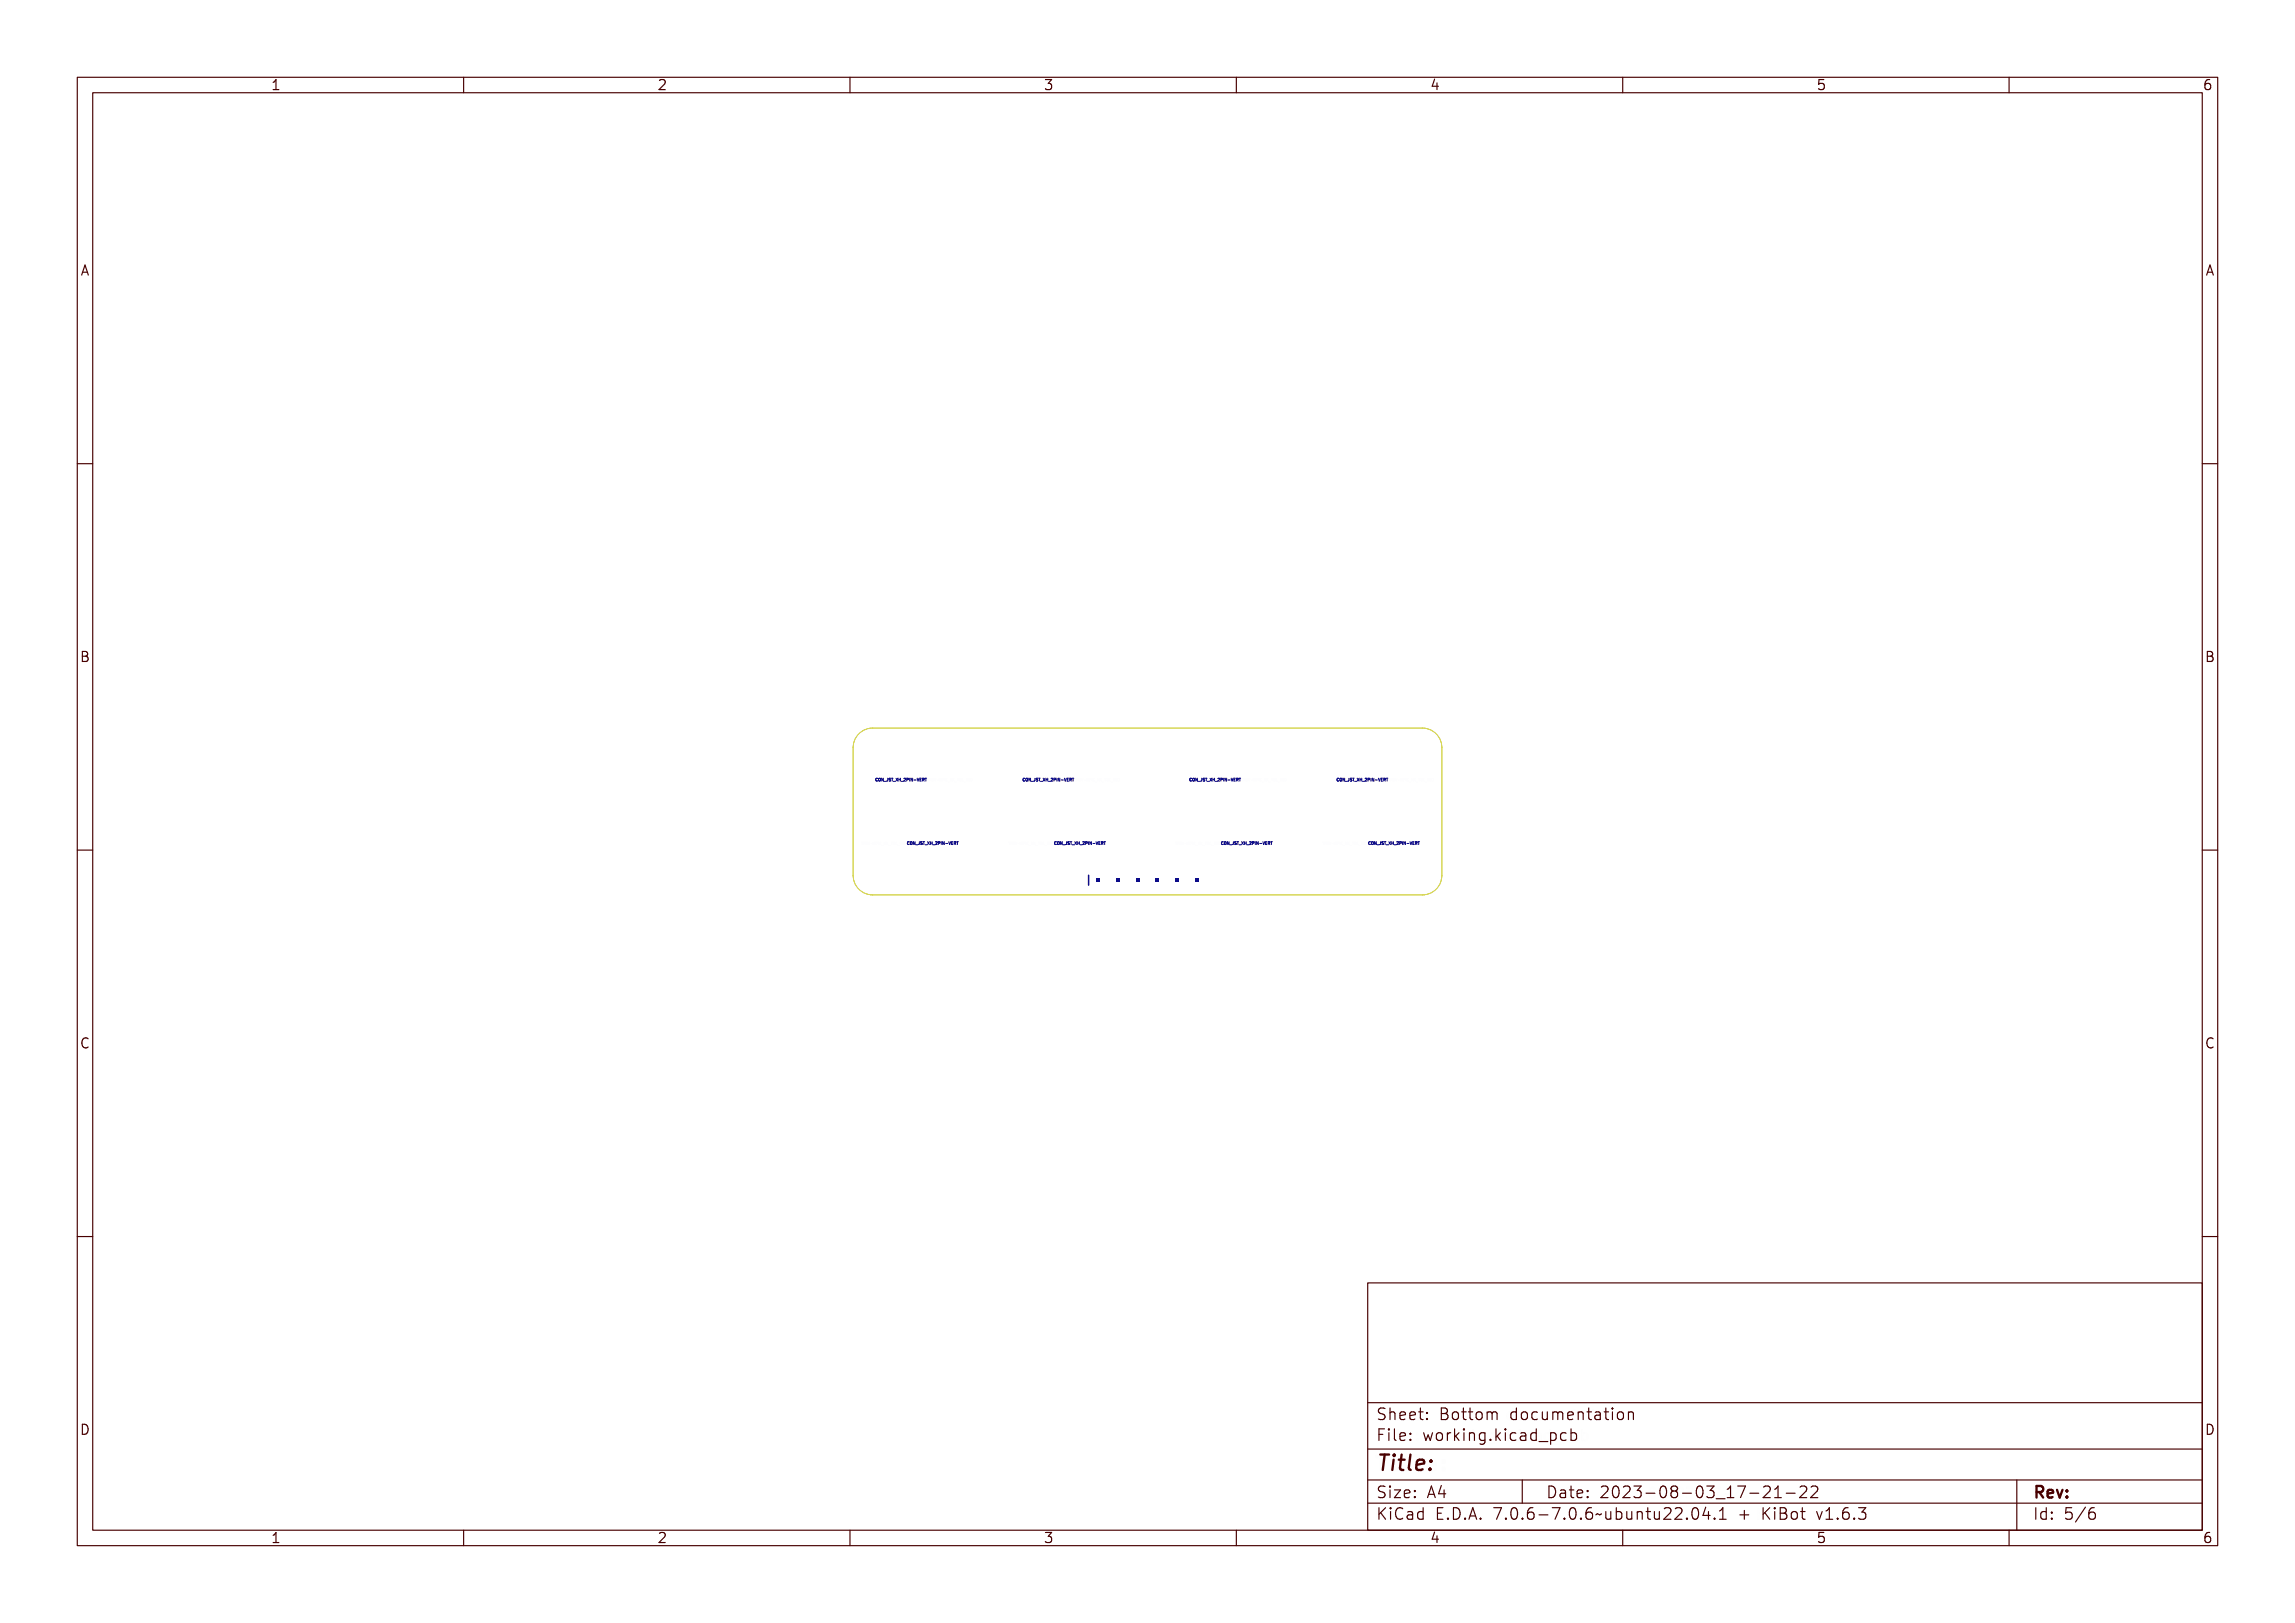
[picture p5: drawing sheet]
<svg xmlns="http://www.w3.org/2000/svg" width="297mm" height="210mm" viewBox="0 0 297 210" stroke-linecap="round" stroke-linejoin="round" font-family="sans-serif">
<defs><g id="words">
<text font-size="2.7" fill="#480000" x="178" y="190.3">Title:</text>
<g font-size="2" fill="#480000">
<text x="178" y="183.7">Sheet: Bottom documentation</text>
<text x="178" y="186.5">File: working.kicad_pcb</text>
<text x="178" y="193.9">Size: A4</text>
<text x="178" y="196.6">KiCad E.D.A. 7.0.6-7.0.6~ubuntu22.04.1 + KiBot v1.6.3</text>
<text x="200" y="193.9">Date: 2023-08-03_17-21-22</text>
<text x="263" y="196.6">Id: 5/6</text>
<text x="263" y="193.9">Rev:</text>
</g>
<g font-size="1.7" fill="#480000">
<text x="35" y="11.7">1</text>
<text x="85" y="11.7">2</text>
<text x="135" y="11.7">3</text>
<text x="185" y="11.7">4</text>
<text x="235" y="11.7">5</text>
<text x="285" y="11.7">6</text>
<text x="10.5" y="35.7">A</text>
<text x="285.5" y="35.7">A</text>
<text x="10.5" y="85.6">B</text>
<text x="285.5" y="85.6">B</text>
<text x="10.5" y="135.7">C</text>
<text x="285.5" y="135.7">C</text>
<text x="10.5" y="185.6">D</text>
<text x="285.5" y="185.6">D</text>
<text x="35" y="199.7">1</text>
<text x="85" y="199.7">2</text>
<text x="135" y="199.7">3</text>
<text x="185" y="199.7">4</text>
<text x="235" y="199.7">5</text>
<text x="285" y="199.7">6</text>
</g>
</g></defs>
<g fill="none" stroke="#000084" stroke-width=".13">
<path d="M111.4 108.9h.3l-.1 .1v.3l-.1-.3zM111.8 109l.2-.1v.4l-.1-.2-.2 .2 .1-.2zM111.8 109h.1v.1h-.1zM112 108.9h.3v.4h-.3h.2v-.2h-.2h.2v-.1zM112.3 108.9l.1 .4 .2-.4-.1 .4zM112.7 109.1l.1 .1zM112.9 108.9l.1 .3 .2-.3v.4l-.1-.3-.2 .3zM113.2 108.9h.2v.1v.3h-.2h.1v-.3zM113.5 109l.2-.1v.4v-.1l-.2-.1zM113.6 100.7a.18 .18 0 0 0-.3 .2 .17 .17 0 0 0 .2 .2M113.6 101l-.1 .1M113.6 109h.1v.1h-.1z"/>
<path d="M113.7 100.8h.2v.3l-.2-.1zM113.9 109h.1h-.1l.1 .3h-.2h.2l-.2-.2zM114.1 109.4h.3zM114.3 100.7v.4l-.2-.4v.4M114.4 108.9l.1 .2h.1v-.2v.4v-.2h-.1l-.1 .2zM114.4 101.1h.3M114.7 108.9l.1 .2 .1-.2-.1 .2 .2 .2-.2-.2-.1 .2 .1-.2zM114.9 100.7v.3l-.2 .1M115 109.4h.3zM115.3 100.7h-.2l.2 .3-.3 .1M115.3 108.9h.2l-.1 .1v.3v-.3zM115.4 100.7h.2"/>
<path d="M115.5 100.7v.4M115.6 101.1h.3M115.6 108.9a.13 .13 0 0 1 .2 .1 .14 .14 0 0 1-.2 .2l.1 .1 .1-.1a.12 .12 0 0 1-.2 .1 .12 .12 0 0 1 0-.2 .12 .12 0 0 1 .2 0zM115.9 108.9h.2l-.1 .1v.2l.1 .1h-.2zM115.9 100.7l.3 .4M116.1 109.4h.3zM116.2 100.7l-.3 .4M116.3 100.9h.2M116.3 100.7v.4M116.5 108.9v.3l.2-.3v.4v-.3l-.2 .3zM116.5 100.7v.4M116.6 101.1h.3"/>
<path d="M116.8 108.9a.16 .16 0 0 1 .2 .2 .16 .16 0 0 1-.2 .2zM116.9 109h.1l-.1 .3zM117 100.7h.1l.1 .1-.2 .3h.2M117.1 109a.16 .16 0 0 1 .2 .1 .16 .16 0 0 1-.2 .1 .13 .13 0 0 0 .2-.1 .13 .13 0 0 0-.2-.1zM117.3 100.9h.2v-.2h-.2v.4M117.7 108.9a.18 .18 0 0 0-.3 .2 .16 .16 0 0 0 .3 .1M117.7 100.7v.4M117.8 109h.2v.3l-.2-.1zM118.1 100.7v.4l-.2-.4v.4M118.3 100.9h.3M118.4 108.9v.4l-.2-.4v.4M118.5 109.3h.3"/>
<path d="M118.7 100.7l.1 .4 .1-.4M119 108.9v.3l-.2 .1M119.1 100.9h.1M119.1 109.3h.2M119.2 109v.1M119.2 108.9v.1M119.2 108.9h.1M119.2 109.1h.1M119.2 100.7h-.1v.4h.1M119.3 109.1h.1M119.3 109.2v.1M119.3 109.1v.1"/>
<path d="M119.4 100.9h.2v-.2h-.2v.4M119.5 108.9h.2M119.5 100.9l.1 .2M119.6 108.9v.4M119.7 109.3h.3M119.7 100.7h.2M119.8 100.7v.4M120 100.7h.3l-.1 .1v.3l-.1-.3zM120 108.9l.3 .4M120.3 108.9l-.3 .4M120.3 100.8l.2-.1v.4v-.2l-.2 .2 .1-.2zM120.4 100.8h.1v.1h-.1z"/>
<path d="M120.4 109.1h.2M120.4 108.9v.4M120.6 100.7h.2v.4h-.2l.2-.1v-.1h-.2h.2v-.1zM120.6 108.9v.4M120.7 109.3h.3M120.9 100.7l.1 .3 .2-.3-.2 .4zM121.2 100.9l.2 .1zM121.2 108.9h-.1M121.2 108.9h.1M121.3 108.9v.2l-.2 .2h.2M121.4 109.1h.2v-.2h-.2v.4M121.5 100.7v.3l.2-.3v.4v-.3l-.2 .3z"/>
<path d="M121.8 100.7h.2l-.1 .1 .1 .3h-.2l.1-.1zM121.8 108.9v.4M122.1 100.8l.2-.1v.4v-.2h-.2zM122.1 100.8h.2v.1h-.2zM122.2 108.9v.4l-.2-.4v.4M122.4 109.1h.3M122.4 100.7h.2l-.2 .1 .2 .3h-.2l.2-.1-.2-.1zM122.6 101.2h.3zM122.8 108.9l.1 .4 .1-.4M123 100.7v.2h.1l.1-.2v.4l-.1-.2h-.1v.2zM123.2 109.1h.1M123.2 100.7l.2 .2 .1-.2-.1 .2 .1 .2-.1-.2-.2 .2 .2-.2z"/>
<path d="M123.3 108.9h-.1v.4h.1M123.5 109.1h.2v-.2h-.2v.4M123.5 101.2h.3zM123.6 109.1l.1 .2M123.8 108.9h.2M123.8 100.7h.3l-.1 .1v.3v-.3zM123.9 108.9v.4M124.2 100.7a.13 .13 0 0 1 .2 .1 .14 .14 0 0 1-.2 .2h.2a.12 .12 0 0 1-.2 .1 .12 .12 0 0 1 0-.2 .12 .12 0 0 1 .1 0zM124.5 100.7h.1l-.1 .1v.2l.2 .1h-.2zM124.7 101.2h.3zM125 100.7l.1 .3 .2-.3v.4l-.1-.3-.2 .3zM125.4 100.7a.16 .16 0 0 1 .2 .2 .16 .16 0 0 1-.2 .1z"/>
<path d="M125.4 100.8h.1v.3zM125.6 100.7a.18 .18 0 0 1 .3 .2 .16 .16 0 0 1-.3 .1 .13 .13 0 0 0 .2-.1 .13 .13 0 0 0-.2-.1zM130.5 108.9h.2l-.1 .1v.3v-.3zM130.8 109l.2-.1v.4v-.2l-.2 .2 .1-.2zM130.9 109h.1v.1h-.1zM131.1 108.9h.2v.4h-.2h.2v-.2h-.2h.2v-.1zM131.4 108.9l.1 .4 .1-.4-.1 .4zM131.7 109.1l.2 .1zM132 108.9v.3l.2-.3v.4v-.3l-.2 .3zM132.3 108.9h.2l-.1 .1 .1 .3h-.2h.1v-.3zM132.6 109l.2-.1v.4l-.1-.1-.1-.1zM132.6 100.7a.16 .16 0 0 0-.2 .2 .16 .16 0 0 0 .2 .1"/>
<path d="M132.6 109h.1v.1h-.1zM132.8 100.8h.2l-.1 .3-.1-.1zM132.9 109h.2h-.2l.2 .3h-.2h.1l-.1-.2zM133.1 109.4h.3zM133.4 100.7v.4l-.2-.4v.4M133.5 108.9v.2h.1l.1-.2v.4l-.1-.2h-.1v.2zM133.5 101.1h.2M133.7 108.9l.2 .2 .1-.2-.1 .2 .1 .2-.1-.2-.2 .2 .1-.2zM133.9 100.7v.3l-.1 .1M134 109.4h.3zM134.3 100.7h-.2l.2 .3-.2 .1M134.3 108.9h.3l-.1 .1v.3l-.1-.3z"/>
<path d="M134.4 100.7h.2M134.5 100.7v.4M134.7 101.1h.2M134.7 108.9a.13 .13 0 0 1 .2 .1 .14 .14 0 0 1-.2 .2v.1l.2-.1a.12 .12 0 0 1-.2 .1 .12 .12 0 0 1-.1-.2 .12 .12 0 0 1 .2 0zM135 108.9h.1l-.1 .1v.2l.2 .1h-.2zM135 100.7l.2 .4M135.2 109.4h.3zM135.2 100.7l-.2 .4M135.4 100.9h.2M135.4 100.7v.4M135.5 108.9l.1 .3 .2-.3v.4l-.1-.3-.2 .3zM135.6 100.7v.4"/>
<path d="M135.7 101.1h.3M135.9 108.9a.16 .16 0 0 1 .2 .2 .18 .18 0 0 1-.3 .2zM135.9 109h.1l-.1 .3zM136 100.7h.2v.1l-.2 .3h.2M136.1 109a.16 .16 0 0 1 .3 .1 .16 .16 0 0 1-.3 .1 .13 .13 0 0 0 .2-.1 .13 .13 0 0 0-.2-.1zM136.4 100.9h.2v-.2h-.2v.4M136.7 108.9a.17 .17 0 0 0-.2 .2 .17 .17 0 0 0 .2 .2M136.7 108.9h.1M136.7 109.2v.1M136.8 100.7v.4M136.9 109h.2l-.1 .3-.1-.1zM137.2 100.7v.4l-.3-.4v.4"/>
<path d="M137.3 100.9h.3M137.5 108.9v.4l-.2-.4v.4M137.6 109.3h.2M137.7 100.7l.2 .4 .1-.4M138 108.9v.3l-.1 .1M138.1 100.9h.1M138.2 109.3h.2M138.2 109v.1M138.2 108.9v.1M138.2 108.9h.2M138.2 109.1h.2M138.2 108.9h.1"/>
<path d="M138.3 100.7h-.2v.4h.2M138.4 109.1h.1M138.4 109.2v.1M138.4 109.1v.1M138.4 100.9h.2v-.2h-.2v.4M138.5 108.9h.2M138.5 100.9l.2 .2M138.6 108.9v.4M138.8 109.3h.2M138.8 100.7h.2M138.9 100.7v.4M139 100.7h.3l-.1 .1v.3v-.3z"/>
<path d="M139.1 108.9l.2 .4M139.3 108.9l-.2 .4M139.4 100.8l.2-.1v.4l-.1-.2-.2 .2 .1-.2zM139.4 100.8h.1v.1h-.1zM139.5 108.9v.4M139.5 109.1h.2M139.7 100.7h.2v.4h-.2l.1-.1v-.1h-.1h.1v-.1zM139.7 108.9v.4M139.8 109.3h.3M139.9 100.7l.2 .3 .1-.3-.1 .4zM140.1 108.9h.2v.1l-.2 .3h.2M140.3 100.9l.1 .1z"/>
<path d="M140.5 100.7l.1 .3 .2-.3v.4l-.1-.3-.2 .3zM140.7 108.9h-.2v.4M140.7 108.9h.1M140.7 108.9v.2h-.2M140.9 100.7h.2l-.1 .1 .1 .3h-.2v-.1zM140.9 108.9v.4M141.2 100.8l.1-.1v.4v-.2h-.2zM141.2 100.8h.1v.1h-.1zM141.3 108.9v.4l-.3-.4v.4M141.4 109.1h.3M141.5 100.7h.2l-.2 .1 .2 .3h-.3l.2-.1-.2-.1zM141.7 101.2h.3z"/>
<path d="M141.8 108.9l.2 .4 .1-.4M142 100.7l.1 .2h.1v-.2v.4v-.2h-.1l-.1 .2zM142.2 109.1h.1M142.3 100.7l.1 .2 .2-.2-.1 .2 .1 .2-.2-.2-.1 .2 .1-.2zM142.4 108.9h-.2v.4h.2M142.5 109.1h.2v-.2h-.2v.4M142.6 101.2h.3zM142.6 109.1l.1 .2M142.9 108.9h.2M142.9 100.7h.3l-.2 .1v.3v-.3zM143 108.9v.4M143.2 100.7a.13 .13 0 0 1 .2 .1 .13 .13 0 0 1-.1 .2h.1a.12 .12 0 0 1-.1 .1 .12 .12 0 0 1-.1-.2 .12 .12 0 0 1 .2 0z"/>
<path d="M143.5 100.7h.2l-.1 .1v.2l.1 .1h-.1zM143.8 101.2h.3zM144.1 100.7v.3l.2-.3v.4v-.3l-.2 .3zM144.4 100.7a.16 .16 0 0 1 .2 .2 .16 .16 0 0 1-.2 .1zM144.5 100.8h.1l-.1 .3zM144.7 100.7a.16 .16 0 0 1 .2 .2 .16 .16 0 0 1-.2 .1 .13 .13 0 0 0 .2-.1 .13 .13 0 0 0-.2-.1zM152.1 108.9h.2l-.1 .1v.3v-.3zM152.4 109l.2-.1v.4v-.2l-.2 .2 .1-.2zM152.5 109h.1v.1h-.1zM152.7 108.9h.2v.4h-.2h.2v-.2h-.2h.2v-.1zM153 108.9l.1 .4 .1-.4-.1 .4zM153.3 109.1l.2 .1z"/>
<path d="M153.6 108.9v.3l.2-.3v.4l-.1-.3-.1 .3zM153.9 108.9h.2l-.1 .1 .1 .3h-.2h.1v-.3zM154.2 109l.2-.1v.4l-.1-.1-.1-.1zM154.2 101v.1M154.2 100.7a.17 .17 0 0 0-.2 .2 .17 .17 0 0 0 .2 .2M154.2 109h.1v.1h-.1zM154.4 100.7l.2 .1-.1 .3-.1-.1zM154.5 109h.2h-.2l.2 .3h-.2h.1l-.1-.2zM154.7 109.4h.3zM155 100.7v.4l-.3-.4v.4M155 108.9l.1 .2h.1l.1-.2v.4l-.1-.2h-.1l-.1 .2zM155 101.1h.3"/>
<path d="M155.3 108.9l.2 .2 .1-.2-.1 .2 .1 .2-.1-.2-.2 .2 .1-.2zM155.5 100.7v.3l-.1 .1M155.6 109.4h.3zM155.9 100.7l-.2 .1 .2 .2-.2 .1M155.9 108.9h.3l-.1 .1v.3l-.1-.3zM156 100.7h.2M156.1 100.7v.4M156.2 101.1h.3M156.3 108.9a.13 .13 0 0 1 .2 .1 .14 .14 0 0 1-.2 .2v.1l.2-.1a.12 .12 0 0 1-.2 .1 .12 .12 0 0 1-.1-.2 .12 .12 0 0 1 .2 0zM156.6 108.9h.1l-.1 .1v.2l.2 .1h-.2zM156.6 100.7l.2 .4M156.8 109.4h.3z"/>
<path d="M156.8 100.7l-.2 .4M157 100.7v.4M157 100.9h.2M157.1 108.9l.1 .3 .1-.3v.4v-.3l-.2 .3zM157.2 100.7v.4M157.3 101.1h.2M157.5 108.9a.16 .16 0 0 1 .2 .2 .18 .18 0 0 1-.3 .2zM157.5 109h.1l-.1 .3zM157.6 100.7h.2v.1l-.2 .3h.2M157.7 109a.16 .16 0 0 1 .2 .1 .16 .16 0 0 1-.2 .1 .13 .13 0 0 0 .2-.1 .13 .13 0 0 0-.2-.1zM158 100.9h.2v-.2h-.2v.4M158.3 108.9a.16 .16 0 0 0-.2 .2 .16 .16 0 0 0 .2 .1"/>
<path d="M158.4 100.7v.4M158.5 109h.2l-.1 .3-.1-.1zM158.7 100.7v.4l-.2-.4v.4M158.9 100.9h.3M159.1 108.9v.4l-.3-.4v.4M159.1 109.3h.3M159.3 100.7l.1 .4 .2-.4M159.6 108.9v.3l-.1 .1M159.7 100.9h.1M159.8 109.3h.2M159.9 100.7h-.2v.4h.2M160 109.1h.1"/>
<path d="M160 109.2v.1M160 109.1v.1M160 108.9l-.2 .1 .2 .1M160 100.9h.2v-.2h-.2v.4M160.1 108.9h.2M160.1 100.9l.1 .2M160.2 108.9v.4M160.3 109.3h.3M160.3 100.7h.3M160.5 100.7v.4M160.6 100.7h.3l-.1 .1v.3l-.1-.3zM160.7 108.9l.2 .4"/>
<path d="M160.9 108.9l-.2 .4M161 100.8l.2-.1v.4l-.1-.2-.2 .2 .1-.2zM161 100.8h.1v.1h-.1zM161.1 109.1h.2M161.1 108.9v.4M161.2 100.7h.3v.4h-.3l.2-.1v-.1h-.1h.1v-.1zM161.3 108.9v.4M161.4 109.3h.2M161.5 100.7l.2 .3 .1-.3-.1 .4zM161.9 100.9l.1 .1zM161.9 108.9h-.2M161.9 108.9h.1"/>
<path d="M161.9 108.9v.2l-.2 .2h.2M162.1 109.1h.2v-.2h-.2v.4M162.1 100.7l.1 .3 .2-.3v.4l-.1-.3-.2 .3zM162.4 100.7h.2v.1v.3h-.2l.1-.1v-.2zM162.5 108.9v.4M162.7 100.8l.2-.1v.4v-.2h-.2zM162.8 100.8h.1v.1h-.1zM162.8 108.9v.4l-.2-.4v.4M163 109.1h.3M163.1 100.7h.1l-.1 .1 .1 .3h-.2l.2-.1-.2-.1zM163.3 101.2h.3zM163.4 108.9l.1 .4 .2-.4"/>
<path d="M163.6 100.7l.1 .2h.1v-.2v.4v-.2h-.1l-.1 .2zM163.8 109.1h.1M163.9 100.7l.1 .2 .1-.2-.1 .2 .2 .2-.2-.2-.1 .2 .1-.2zM164 108.9h-.2v.4h.2M164.1 109.1h.2v-.2h-.2v.4M164.2 101.2h.3zM164.2 109.1l.1 .2M164.4 108.9h.3M164.5 100.7h.3l-.2 .1v.3v-.3zM164.5 108.9v.4M164.8 100.7a.13 .13 0 0 1 .2 .1 .14 .14 0 0 1-.2 .2h.1h.1a.12 .12 0 0 1-.2 .1 .12 .12 0 0 1 0-.2 .12 .12 0 0 1 .2 0zM165.1 100.7h.2l-.1 .1v.2l.1 .1h-.2z"/>
<path d="M165.4 101.2h.2zM165.7 100.7v.3l.2-.3v.4v-.3l-.2 .3zM166 100.7a.16 .16 0 0 1 .2 .2 .16 .16 0 0 1-.2 .1zM166.1 100.8h.1l-.1 .3zM166.3 100.7a.16 .16 0 0 1 .2 .2 .16 .16 0 0 1-.2 .1 .13 .13 0 0 0 .2-.1 .13 .13 0 0 0-.2-.1zM171.1 108.9h.3l-.1 .1v.3l-.1-.3zM171.5 109l.2-.1v.4l-.1-.2-.2 .2 .1-.2zM171.5 109h.1v.1h-.1zM171.7 108.9h.2v.4h-.2h.2v-.2h-.2h.2v-.1zM172 108.9l.1 .4 .2-.4-.1 .4zM172.4 109.1l.1 .1zM172.6 108.9l.1 .3 .1-.3v.4v-.3l-.2 .3z"/>
<path d="M172.9 108.9h.2v.1v.3h-.2h.1v-.3zM173.2 109l.2-.1v.4v-.1l-.2-.1zM173.3 100.7a.18 .18 0 0 0-.3 .2 .16 .16 0 0 0 .3 .1M173.3 109h.1v.1h-.1zM173.4 100.7l.2 .1v.3l-.2-.1zM173.5 109h.2h-.1l.1 .3h-.2h.2l-.2-.2zM173.8 109.4h.3zM174 100.7v.4l-.2-.4v.4M174.1 108.9v.2h.2v-.2v.4v-.2h-.2v.2zM174.1 101.1h.3M174.4 108.9l.1 .2 .1-.2-.1 .2 .2 .2-.2-.2-.1 .2 .1-.2zM174.6 100.7v.3l-.2 .1"/>
<path d="M174.7 109.4h.3zM174.9 100.7l-.2 .1 .2 .2-.2 .1M175 108.9h.2l-.1 .1v.3v-.3zM175 100.7h.3M175.2 100.7v.4M175.3 101.1h.3M175.3 108.9a.13 .13 0 0 1 .2 .1 .14 .14 0 0 1-.2 .2l.1 .1 .1-.1a.12 .12 0 0 1-.2 .1 .12 .12 0 0 1 0-.2 .12 .12 0 0 1 .2 0zM175.6 108.9h.2l-.1 .1v.2l.1 .1h-.2zM175.6 100.7l.3 .4M175.8 109.4h.3zM175.9 100.7l-.3 .4M176 100.9h.2"/>
<path d="M176 100.7v.4M176.2 108.9v.3l.2-.3v.4v-.3l-.2 .3zM176.2 100.7v.4M176.3 101.1h.3M176.5 108.9a.16 .16 0 0 1 .2 .2 .16 .16 0 0 1-.2 .2zM176.6 109v.3zM176.7 100.7h.1l.1 .1-.2 .3h.2M176.8 109a.16 .16 0 0 1 .2 .1 .16 .16 0 0 1-.2 .1 .13 .13 0 0 0 .1-.1 .13 .13 0 0 0-.1-.1zM177 100.9h.2v-.2h-.2v.4M177.3 108.9a.16 .16 0 0 0-.2 .2 .16 .16 0 0 0 .2 .1M177.4 100.7v.4M177.5 109h.2l-.1 .3-.1-.1z"/>
<path d="M177.8 100.7v.4l-.2-.4v.4M178 100.9h.3M178.1 108.9v.4l-.2-.4v.4M178.2 109.3h.3M178.4 100.7l.1 .4 .1-.4M178.7 108.9v.3l-.2 .1M178.7 100.9h.2M178.8 109.3h.2M178.8 109l.1 .1M178.8 108.9v.1M178.9 108.9h.1M178.9 109.1h.1"/>
<path d="M178.9 108.9h-.1M178.9 100.7h-.2v.4h.2M179 109.1h.1M179 109.2v.1M179 109.1v.1M179.1 100.9h.2v-.2h-.2v.4M179.1 108.9h.3M179.2 100.9l.1 .2M179.2 108.9v.4M179.4 109.3h.3M179.4 100.7h.2M179.5 100.7v.4"/>
<path d="M179.7 100.7h.3l-.2 .1v.3v-.3zM179.7 108.9l.3 .4M180 108.9l-.3 .4M180 100.8l.2-.1v.4v-.2l-.2 .2 .1-.2zM180.1 100.8h.1v.1h-.1zM180.1 109.1h.2M180.1 108.9v.4M180.3 100.7h.2v.4h-.2l.2-.1v-.1h-.2h.2v-.1zM180.3 108.9v.4M180.4 109.3h.3M180.6 100.7l.1 .3 .1-.3-.1 .4zM180.9 100.9l.2 .1z"/>
<path d="M180.9 108.9h-.1M180.9 108.9h.1M181 108.9v.2l-.3 .2h.3M181.1 109.1h.2v-.2h-.2v.4M181.2 100.7v.3l.2-.3v.4v-.3l-.2 .3zM181.5 100.7h.2l-.1 .1 .1 .3h-.2l.1-.1v-.2zM181.5 108.9v.4M181.8 100.8l.2-.1v.4l-.1-.2h-.1zM181.8 100.8h.1v.1h-.1zM181.9 108.9v.4l-.2-.4v.4M182.1 109.1h.2M182.1 100.7h.2l-.2 .1 .2 .3h-.2l.1-.1-.1-.1z"/>
<path d="M182.3 101.2h.3zM182.5 108.9l.1 .4 .1-.4M182.7 100.7v.2h.1l.1-.2v.4l-.1-.2h-.1v.2zM182.8 109.1h.2M182.9 100.7l.2 .2 .1-.2-.1 .2 .1 .2-.1-.2-.2 .2 .1-.2zM183 108.9h-.2v.4h.2M183.2 109.1h.2v-.2h-.2v.4M183.2 101.2h.3zM183.3 109.1l.1 .2M183.5 108.9h.2M183.5 100.7h.3l-.1 .1v.3l-.1-.3zM183.6 108.9v.4"/>
<path d="M183.9 100.7a.13 .13 0 0 1 .2 .1 .14 .14 0 0 1-.2 .2h.2a.12 .12 0 0 1-.2 .1 .12 .12 0 0 1-.1-.2 .12 .12 0 0 1 .2 0zM184.2 100.7h.1l-.1 .1v.2l.2 .1h-.2zM184.4 101.2h.3zM184.7 100.7l.1 .3 .2-.3v.4l-.1-.3-.2 .3zM185.1 100.7a.16 .16 0 0 1 .2 .2 .16 .16 0 0 1-.2 .1zM185.1 100.8h.1l-.1 .3zM185.3 100.7a.18 .18 0 0 1 .3 .2 .16 .16 0 0 1-.3 .1 .13 .13 0 0 0 .2-.1 .13 .13 0 0 0-.2-.1z"/>
</g>
<path d="M140.9 113.3v1.2" fill="none" stroke="#000084" stroke-width=".2"/>
<g fill="#000084">
<path d="M141.9 113.6h.5v.5h-.5z" fill-rule="evenodd"/>
<path d="M144.4 113.6h.5v.5h-.5z" fill-rule="evenodd"/>
<path d="M147 113.6h.5v.5h-.5z" fill-rule="evenodd"/>
<path d="M149.5 113.6h.5v.5h-.5z" fill-rule="evenodd"/>
<path d="M152.1 113.6h.5v.5h-.5z" fill-rule="evenodd"/>
<path d="M154.6 113.6h.5v.5h-.5z" fill-rule="evenodd"/>
</g>
<path d="M111.4 94.8l1-.5 .5-.1h71.2a2.54 2.54 0 0 1 2.5 2.5v16.6a2.54 2.54 0 0 1-2.5 2.5h-71.2a2.54 2.54 0 0 1-2.5-2.5v-16.6a2.54 2.54 0 0 1 1-1.9z" fill="none" stroke="#c2c200" stroke-width=".13"/>
<g fill="none" stroke="#480000" stroke-width=".15">
<path d="M10 10h277v190h-277zM12 12h273v186h-273zM60 10v2M110 10v2M160 10v2M210 10v2M260 10v2M10 60h2M285 60h2M10 110h2M285 110h2M10 160h2"/>
<path d="M285 160h2M177 166h108v32h-108zM60 198v2M110 198v2M160 198v2M177 181.5h108M177 187.5h108M177 191.5h108M177 194.5h108M178.1 195.2h.2v.6l.6-.6h.3l-.6 .6 .6 .8h-.2l-.5-.7-.2 .2v.5h-.2zM178.2 185h.9v.2h-.7v.4h.6v.2h-.6v.7h-.2zM178.3 182.4l.5-.1h.2v.2a.34 .34 0 0 0-.4-.1 .34 .34 0 0 0-.2 .4 .62 .62 0 0 1 .6 .7 .71 .71 0 0 1-.8 .2v-.2a.4 .4 0 0 0 .4 .1 .4 .4 0 0 0 .3-.3l-.4-.2a.4 .4 0 0 1-.3-.3 .4 .4 0 0 1 .1-.4z"/>
<path d="M178.3 192.5l.5-.1h.2v.2a.34 .34 0 0 0-.4-.1 .34 .34 0 0 0-.2 .4 .62 .62 0 0 1 .6 .7 .71 .71 0 0 1-.8 .2v-.2a.4 .4 0 0 0 .4 .1 .4 .4 0 0 0 .3-.3l-.4-.2a.4 .4 0 0 1-.3-.3 .4 .4 0 0 1 .1-.4zM179.4 182.2h.2v.6a.35 .35 0 0 1 .4-.1 .35 .35 0 0 1 .2 .4v.6h-.2v-.8l-.2-.1a.28 .28 0 0 0-.2 .3v.6h-.2zM179.5 185.4h.4v.9h.4v.2h-.9v-.2h.3v-.8h-.2zM179.5 192.8h.4v.9h.4v.1h-.9v-.1h.3v-.8h-.2zM179.5 195.6h.4v.9h.4v.1h-.9v-.1h.3v-.8h-.2zM179.7 184.9h.2v.3h-.2zM179.7 192.3h.2v.3h-.2zM179.7 195.1h.2v.3h-.2zM180.6 184.9h.4v1.3l.1 .1h.3v.2a.4 .4 0 0 1-.5-.4v-1h-.3zM180.6 192.8h.8v.1l-.6 .8h.6v.1h-.8v-.1l.6-.8h-.6zM180.7 182.8a.49 .49 0 0 1 .6-.1 .49 .49 0 0 1 .2 .5h-.8a.42 .42 0 0 0 .3 .4 .42 .42 0 0 0 .4-.1v.2a.6 .6 0 0 1-.8-.1 .6 .6 0 0 1 .1-.8zM180.7 195.4l.3-.2h.2h.3v.2a.43 .43 0 0 0-.6 0 .43 .43 0 0 0-.2 .5 .43 .43 0 0 0 .2 .5 .43 .43 0 0 0 .6 0v.2a.62 .62 0 0 1-.7 0 .62 .62 0 0 1-.3-.7z"/>
<path d="M180.8 182.9l.2-.1a.27 .27 0 0 1 .3 .3h-.6zM181.8 195.6a.5 .5 0 0 1 .6-.1 .5 .5 0 0 1 .2 .5v.6h-.1v-.1a.38 .38 0 0 1-.5 .2 .38 .38 0 0 1-.2-.5 .38 .38 0 0 1 .4-.2h.3a.35 .35 0 0 0-.3-.4 .35 .35 0 0 0-.4 .2zM181.9 182.8a.49 .49 0 0 1 .6-.1 .49 .49 0 0 1 .2 .5h-.8a.42 .42 0 0 0 .3 .4 .42 .42 0 0 0 .5-.1v.2a.6 .6 0 0 1-.9-.1 .6 .6 0 0 1 .1-.8zM181.9 185.5a.49 .49 0 0 1 .6-.1 .49 .49 0 0 1 .2 .5h-.8a.42 .42 0 0 0 .3 .4 .42 .42 0 0 0 .5-.1v.2a.6 .6 0 0 1-.9-.1 .6 .6 0 0 1 .1-.8zM181.9 192.9a.49 .49 0 0 1 .6-.1 .49 .49 0 0 1 .2 .5h-.8a.42 .42 0 0 0 .3 .4 .42 .42 0 0 0 .5-.1v.2a.6 .6 0 0 1-.9-.1 .6 .6 0 0 1 .1-.8zM182 196.2l.5-.1a.31 .31 0 0 1-.2 .4 .31 .31 0 0 1-.4-.1zM182 182.9l.2-.1a.27 .27 0 0 1 .3 .3h-.6zM182 185.6l.2-.1a.27 .27 0 0 1 .3 .3h-.6zM182 193l.2-.1a.27 .27 0 0 1 .3 .3h-.6zM183 195.7l.4-.2 .2 .2v-.6h.2v1.5h-.2v-.1a.42 .42 0 0 1-.5 .1 .42 .42 0 0 1-.2-.5zM183.2 195.8a.23 .23 0 0 1 .4 0v.3a.33 .33 0 0 1-.2 .4 .48 .48 0 0 1-.2-.7zM183.2 182.3h.2v.4h.4v.1h-.4v.7l.1 .1h.3v.1a.41 .41 0 0 1-.6-.3v-.6h-.3v-.1h.3z"/>
<path d="M183.3 185.4h.2v.3h-.2zM183.3 186.2h.2v.3h-.2zM183.3 192.8h.2v.3h-.2zM183.3 193.6h.2v.2h-.2zM184.5 182.7h.2v.3h-.2zM184.5 183.5h.2v.2h-.2zM185.2 185.4h.2l.2 .8 .1-.5h.2l.2 .5 .1-.8h.2l-.2 1.1h-.2l-.2-.7-.2 .7h-.1zM185.4 195.2h.9v.2h-.7v.4h.6v.2h-.6v.5h.7v.1h-.9zM185.7 192.4h.2l.5 1.4h-.2l-.1-.3h-.5l-.1 .3h-.2zM185.8 192.6l.2 .7h-.4zM186.6 182.3h.4a.35 .35 0 0 1 .5 .2 .35 .35 0 0 1-.3 .5 .41 .41 0 0 1 .3 .5 .41 .41 0 0 1-.5 .2h-.4zM186.7 185.5a.56 .56 0 0 1 .8 .2 .56 .56 0 0 1-.3 .7 .57 .57 0 0 1-.6-.2 .57 .57 0 0 1 .1-.7z"/>
<path d="M186.8 183.1h.2a.27 .27 0 0 1 .3 .2 .27 .27 0 0 1-.3 .3h-.2zM186.8 182.5h.2a.23 .23 0 0 1 .3 .2 .23 .23 0 0 1-.3 .2h-.2zM186.8 185.6a.26 .26 0 0 1 .3-.1 .26 .26 0 0 1 .2 .2v.2a.33 .33 0 0 1-.3 .4l-.2-.2zM186.9 196.4h.2v.2h-.2zM187.1 192.4h.2v.9h.2v.2h-.2v.3h-.2v-.3h-.6v-.2zM187.1 192.6v.7h-.4zM187.8 195.2a.76 .76 0 0 1 .9 .7 .76 .76 0 0 1-.9 .7zM187.9 182.8a.56 .56 0 0 1 .8 .2 .56 .56 0 0 1-.3 .7 .57 .57 0 0 1-.6-.2 .57 .57 0 0 1 .1-.7zM188 195.4a.5 .5 0 0 1 .5 .2 .5 .5 0 0 1 0 .5 .39 .39 0 0 1-.5 .4zM188 185.4h.2v.2a.41 .41 0 0 1 .6-.2v.2a.37 .37 0 0 0-.5-.1 .37 .37 0 0 0-.1 .4v.6h-.2zM188 182.9a.26 .26 0 0 1 .3-.1 .26 .26 0 0 1 .2 .2v.2a.33 .33 0 0 1-.3 .4l-.2-.2zM189.1 184.9h.1v.9l.5-.4h.2l-.4 .4 .5 .7h-.2l-.4-.6-.2 .1v.5h-.1z"/>
<path d="M189.2 182.3h.2v.4h.4v.1h-.4v.7l.1 .1h.3v.1a.41 .41 0 0 1-.6-.3v-.6h-.2v-.1h.2zM189.3 196.4h.3v.2h-.3zM190.3 185.4h.4v.9h.4v.2h-.9v-.2h.4v-.8h-.3zM190.5 182.3h.1v.4h.4v.1h-.4v.7l.1 .1h.3v.1a.41 .41 0 0 1-.5-.3v-.6h-.3v-.1h.3zM190.5 195.2h.3l.4 1.4h-.2l-.1-.3h-.5l-.1 .3h-.2zM190.6 184.9h.1v.3h-.1zM190.6 195.4l.2 .7h-.4zM191.4 185.4h.2v.1a.35 .35 0 0 1 .4-.1 .35 .35 0 0 1 .3 .4v.7h-.2v-.9l-.2-.1a.28 .28 0 0 0-.3 .3v.7h-.2zM191.5 182.8a.56 .56 0 0 1 .8 .2 .56 .56 0 0 1-.3 .7 .57 .57 0 0 1-.6-.2 .57 .57 0 0 1 .1-.7zM191.6 182.9a.26 .26 0 0 1 .3-.1 .26 .26 0 0 1 .2 .2v.2a.33 .33 0 0 1-.3 .4l-.2-.2zM191.7 196.4h.3v.2h-.3zM192.5 182.7h.2a.21 .21 0 0 1 .2-.1 .21 .21 0 0 1 .2 .2l.1-.2 .2 .1a1.27 1.27 0 0 1 .1 1h-.1v-.8l-.1-.1-.2 .1v.8h-.1v-.8l-.2-.1-.1 .1v.8h-.2z"/>
<path d="M192.7 185.5l.3-.2 .3 .2v-.1h.2v1a.53 .53 0 0 1-.8 .4v-.2a.36 .36 0 0 0 .4 .1 .36 .36 0 0 0 .2-.4l-.2 .1a.51 .51 0 0 1-.5-.2 .51 .51 0 0 1 0-.5zM192.8 185.6a.25 .25 0 0 1 .3-.1 .25 .25 0 0 1 .2 .2v.2a.32 .32 0 0 1-.3 .4 .47 .47 0 0 1-.2-.7zM193.8 195.2h.9l-.5 1.4h-.2l.5-1.2h-.7zM194.1 186.2h.3v.3h-.3zM195.1 182.8l.3-.2 .3 .2v-.6h.2v1.5h-.2v-.1a.42 .42 0 0 1-.6 .1 .42 .42 0 0 1-.1-.5zM195.1 184.9h.2v.9l.4-.4h.3l-.5 .4 .5 .7h-.2l-.4-.6-.1 .1v.5h-.2zM195.2 182.9a.23 .23 0 0 1 .4 0l.1 .3a.33 .33 0 0 1-.3 .4 .48 .48 0 0 1-.2-.7zM195.3 196.4h.3v.2h-.3zM196.3 185.4h.5v.9h.3v.2h-.9v-.2h.4v-.8h-.3zM196.3 195.4a.45 .45 0 0 1 .5-.2 .45 .45 0 0 1 .3 .5v.2a.51 .51 0 0 1-.2 .6 .51 .51 0 0 1-.6 0l-.1-.6zM196.3 182.8a.56 .56 0 0 1 .8 .2 .56 .56 0 0 1-.3 .7 .57 .57 0 0 1-.6-.2 .57 .57 0 0 1 .1-.7zM196.4 182.9a.26 .26 0 0 1 .3-.1 .26 .26 0 0 1 .2 .2v.2a.33 .33 0 0 1-.3 .4l-.2-.2z"/>
<path d="M196.5 195.4a.39 .39 0 0 1 .4 .5v.2a.29 .29 0 0 1-.3 .4 .29 .29 0 0 1-.2-.4v-.5zM196.6 184.9h.2v.3h-.2zM197 191.5v3M197.6 182.8l.5-.2 .2 .1v.2a.4 .4 0 0 0-.6 0 .4 .4 0 0 0 0 .6 .4 .4 0 0 0 .6 0v.2a.58 .58 0 0 1-.8-.1 .58 .58 0 0 1 .1-.8zM197.6 185.5l.5-.2 .2 .1v.2a.4 .4 0 0 0-.6 0 .4 .4 0 0 0 0 .6 .4 .4 0 0 0 .6 0v.2a.58 .58 0 0 1-.8-.1 .58 .58 0 0 1 .1-.8zM197.7 196.4h.3v.2h-.3zM198.6 182.7h.2v.8l.2 .1a.28 .28 0 0 0 .3-.3v-.6h.2v1h-.2v-.1a.35 .35 0 0 1-.4 .2 .35 .35 0 0 1-.3-.5zM198.7 185.4a.5 .5 0 0 1 .5-.1 .5 .5 0 0 1 .3 .5v.7h-.2v-.2a.38 .38 0 0 1-.5 .2 .38 .38 0 0 1-.2-.5 .38 .38 0 0 1 .5-.2h.2a.35 .35 0 0 0-.3-.4 .35 .35 0 0 0-.3 .2zM198.7 195.4l.3-.2h.2h.2v.2a.43 .43 0 0 0-.5 0 .43 .43 0 0 0-.1 .5 .44 .44 0 0 1 .6-.1 .44 .44 0 0 1 .1 .6 .47 .47 0 0 1-.6 .3 .47 .47 0 0 1-.3-.5v-.5zM198.8 186l.5-.1a.31 .31 0 0 1-.1 .4 .31 .31 0 0 1-.4-.1zM198.9 195.9a.3 .3 0 0 1 .4 .3 .3 .3 0 0 1-.4 .2l-.1-.2zM199.8 182.7h.1a.21 .21 0 0 1 .2-.1 .21 .21 0 0 1 .2 .2l.2-.2 .1 .1a1.27 1.27 0 0 1 .2 1h-.2v-.8l-.1-.1-.1 .1-.1 .8h-.1v-.8l-.1-.1-.2 .1v.8h-.1z"/>
<path d="M199.9 185.5l.3-.2 .3 .2v-.6h.2v1.6h-.2v-.2a.42 .42 0 0 1-.5 .1 .42 .42 0 0 1-.2-.5zM200 196h.5v.2h-.5zM200 185.6a.23 .23 0 0 1 .4 0l.1 .3a.33 .33 0 0 1-.3 .4 .48 .48 0 0 1-.2-.7zM200.1 192.4a.76 .76 0 0 1 1 .7 .76 .76 0 0 1-1 .7zM200.3 192.6a.5 .5 0 0 1 .5 .2 .5 .5 0 0 1 .1 .5 .39 .39 0 0 1-.6 .4zM200.9 186.8h1.2v.1h-1.2zM201 195.2h.9l-.5 1.4h-.2l.5-1.2h-.7zM201.1 182.8a.49 .49 0 0 1 .6-.1 .49 .49 0 0 1 .2 .5h-.7a.42 .42 0 0 0 .2 .4 .42 .42 0 0 0 .5-.1v.2a.6 .6 0 0 1-.8-.1 .6 .6 0 0 1 0-.8zM201.3 182.9l.2-.1a.27 .27 0 0 1 .3 .3h-.6zM201.4 192.8a.5 .5 0 0 1 .6-.1 .5 .5 0 0 1 .2 .5v.6h-.1v-.1a.38 .38 0 0 1-.5 .2 .38 .38 0 0 1-.2-.5 .38 .38 0 0 1 .4-.2h.3a.35 .35 0 0 0-.3-.4 .35 .35 0 0 0-.4 .2zM201.6 193.4l.5-.1a.31 .31 0 0 1-.2 .4 .31 .31 0 0 1-.4-.1zM202.2 185.4h.2v.1a.42 .42 0 0 1 .6-.1 .42 .42 0 0 1 .1 .5 .42 .42 0 0 1-.1 .5 .42 .42 0 0 1-.6-.1v.6h-.2z"/>
<path d="M202.3 182.7h.1v.1a.35 .35 0 0 1 .5-.1 .35 .35 0 0 1 .2 .4v.6h-.2v-.8l-.2-.1a.28 .28 0 0 0-.3 .3v.6h-.1zM202.5 185.6a.24 .24 0 0 1 .3-.1 .24 .24 0 0 1 .1 .2l.1 .2a.32 .32 0 0 1-.3 .4 .48 .48 0 0 1-.2-.7zM202.5 196.4h.3v.2h-.3zM202.8 192.4h.2v.4h.4v.1h-.4v.7l.1 .1h.3v.1a.41 .41 0 0 1-.6-.3v-.6h-.3v-.1h.3zM203.5 195.4a.45 .45 0 0 1 .6-.2 .45 .45 0 0 1 .2 .5v.2a.51 .51 0 0 1-.1 .6 .51 .51 0 0 1-.7 0l-.1-.6zM203.6 185.5l.5-.2 .2 .1v.2a.4 .4 0 0 0-.5 0 .4 .4 0 0 0 0 .6 .4 .4 0 0 0 .5 0v.2a.58 .58 0 0 1-.8-.1 .58 .58 0 0 1 .1-.8zM203.7 182.3h.2v.4h.4v.1h-.4v.7l.1 .1h.3v.1a.41 .41 0 0 1-.6-.3v-.6h-.3v-.1h.3zM203.7 195.4a.39 .39 0 0 1 .4 .5v.2a.29 .29 0 0 1-.2 .4 .29 .29 0 0 1-.3-.4v-.5zM203.9 192.9a.49 .49 0 0 1 .6-.1 .49 .49 0 0 1 .2 .5h-.8a.42 .42 0 0 0 .3 .4 .42 .42 0 0 0 .5-.1v.2a.6 .6 0 0 1-.9-.1 .6 .6 0 0 1 .1-.8zM204 193l.2-.1a.27 .27 0 0 1 .3 .3h-.6zM204.7 184.9h.1v.6a.41 .41 0 0 1 .6-.1 .41 .41 0 0 1 .2 .5 .42 .42 0 0 1-.2 .5 .42 .42 0 0 1-.6-.1v.2h-.1zM204.7 182.7a.5 .5 0 0 1 .5-.1 .5 .5 0 0 1 .3 .5v.6h-.2v-.1a.38 .38 0 0 1-.5 .2 .38 .38 0 0 1-.2-.5 .38 .38 0 0 1 .5-.2h.2a.35 .35 0 0 0-.2-.4 .35 .35 0 0 0-.4 .2z"/>
<path d="M204.9 183.3l.4-.1a.31 .31 0 0 1-.1 .4 .31 .31 0 0 1-.4-.1zM204.9 185.6a.24 .24 0 0 1 .3-.1 .24 .24 0 0 1 .2 .2v.2a.32 .32 0 0 1-.3 .4 .48 .48 0 0 1-.2-.7zM204.9 196.4h.3v.2h-.3zM205.3 192.8h.2v.3h-.2zM205.3 193.6h.2v.2h-.2zM205.9 195.4l.3-.2h.2h.2v.2a.43 .43 0 0 0-.5 0 .43 .43 0 0 0-.1 .5 .44 .44 0 0 1 .6-.1 .44 .44 0 0 1 .1 .6 .47 .47 0 0 1-.5 .3 .47 .47 0 0 1-.4-.5v-.5zM206.1 182.3h.2v.4h.4v.1h-.4v.7l.1 .1h.3v.1a.41 .41 0 0 1-.6-.3v-.6h-.3v-.1h.3zM206.1 195.9a.3 .3 0 0 1 .5 .3 .3 .3 0 0 1-.5 .2l-.1-.2zM207 196l.3-.1 .5 .1 .2-.1a.32 .32 0 0 1-.5 .2h-.3l-.2 .1zM207.1 182.7h.5v.9h.3v.1h-.8v-.1h.3v-.8h-.3zM207.4 192.5a.5 .5 0 0 1 .7 0 .5 .5 0 0 1-.1 .7l-.4 .5h.7v.1h-.9v-.1l.2-.3a.72 .72 0 0 0 .4-.8l-.3-.1-.3 .2zM207.4 182.2h.2v.3h-.2z"/>
<path d="M208.3 195.6h.1l.1 .8 .2 .1a.28 .28 0 0 0 .2-.3v-.6h.2v1h-.2v-.1a.35 .35 0 0 1-.4 .2 .35 .35 0 0 1-.2-.5zM208.3 182.8a.56 .56 0 0 1 .8 .2 .56 .56 0 0 1-.2 .7 .57 .57 0 0 1-.7-.2 .57 .57 0 0 1 .1-.7zM208.5 182.9a.26 .26 0 0 1 .3-.1 .26 .26 0 0 1 .1 .2l.1 .2a.33 .33 0 0 1-.3 .4l-.3-.2zM208.7 192.6a.45 .45 0 0 1 .5-.2 .45 .45 0 0 1 .3 .5v.2a.51 .51 0 0 1-.2 .6 .51 .51 0 0 1-.6 0l-.1-.6zM208.9 192.6a.39 .39 0 0 1 .4 .5v.2a.29 .29 0 0 1-.3 .4 .29 .29 0 0 1-.2-.4v-.5zM209.5 195.1h.2v.6a.41 .41 0 0 1 .5-.1 .41 .41 0 0 1 .2 .5 .42 .42 0 0 1-.2 .5 .42 .42 0 0 1-.5-.1v.1h-.2zM209.5 182.7h.2v.1a.35 .35 0 0 1 .4-.1 .35 .35 0 0 1 .2 .4v.6h-.2v-.8l-.2-.1a.28 .28 0 0 0-.2 .3v.6h-.2zM209.7 195.8a.24 .24 0 0 1 .3-.1 .24 .24 0 0 1 .2 .2v.2a.32 .32 0 0 1-.3 .4 .48 .48 0 0 1-.2-.7zM209.8 192.5a.5 .5 0 0 1 .7 0 .5 .5 0 0 1-.1 .7l-.4 .5h.7v.1h-.9v-.1l.2-.3a.72 .72 0 0 0 .4-.8l-.3-.1-.3 .2zM210 198v2M210.7 195.6h.2v.8l.2 .1a.28 .28 0 0 0 .2-.3v-.6h.2v1h-.2v-.1a.35 .35 0 0 1-.4 .2 .35 .35 0 0 1-.2-.5zM211 182.7h.2l.2 .2v.8"/>
<path d="M211 192.4a.49 .49 0 0 1 .6 0 .49 .49 0 0 1 .2 .6l-.2 .1a.45 .45 0 0 1 .2 .6 .45 .45 0 0 1-.6 .2l-.2-.1v-.2a.37 .37 0 0 0 .5 .1 .37 .37 0 0 0 .1-.5h-.4v-.2a.28 .28 0 0 0 .4-.1 .28 .28 0 0 0 0-.3 .28 .28 0 0 0-.4 0h-.2zM211.9 195.6h.2v.1a.35 .35 0 0 1 .4-.1 .35 .35 0 0 1 .2 .4v.6h-.2v-.8l-.2-.1a.28 .28 0 0 0-.2 .3v.6h-.2zM212.4 193.2h.5v.2h-.5zM213.3 195.2h.2v.4h.4v.1h-.4v.7l.1 .1h.3v.1a.41 .41 0 0 1-.6-.3v-.6h-.3v-.1h.3zM213.5 192.6a.45 .45 0 0 1 .5-.2 .45 .45 0 0 1 .3 .5v.2a.51 .51 0 0 1-.2 .6 .51 .51 0 0 1-.6 0l-.1-.6zM213.7 192.6a.39 .39 0 0 1 .4 .5v.2a.29 .29 0 0 1-.3 .4 .29 .29 0 0 1-.2-.4v-.5zM214.3 195.6h.2v.8l.2 .1a.28 .28 0 0 0 .2-.3v-.6h.2v1h-.2v-.1a.35 .35 0 0 1-.4 .2 .35 .35 0 0 1-.2-.5zM214.7 192.5a.41 .41 0 0 1 .6-.1 .41 .41 0 0 1 0 .6l-.1 .1a.43 .43 0 0 1 .3 .6 .43 .43 0 0 1-.7 .2 .41 .41 0 0 1-.2-.4 .41 .41 0 0 1 .3-.4l-.3-.2zM215.5 195.3a.5 .5 0 0 1 .7 0 .5 .5 0 0 1-.1 .7l-.4 .5h.6v.1h-.9v-.1l.3-.3a.72 .72 0 0 0 .3-.8l-.2-.1-.3 .2zM216 193.2h.5v.2h-.5zM216.7 195.3a.5 .5 0 0 1 .7 0 .5 .5 0 0 1-.1 .7l-.4 .5h.6v.1h-.9v-.1l.3-.3a.72 .72 0 0 0 .3-.8l-.2-.1-.3 .2zM217.1 192.6a.45 .45 0 0 1 .5-.2 .45 .45 0 0 1 .3 .5v.2a.51 .51 0 0 1-.2 .6 .51 .51 0 0 1-.6 0l-.1-.6z"/>
<path d="M217.3 192.6a.39 .39 0 0 1 .4 .5v.2a.29 .29 0 0 1-.3 .4 .29 .29 0 0 1-.2-.4v-.5zM218.2 196.4h.2v.2h-.2zM218.2 192.4a.49 .49 0 0 1 .6 0 .49 .49 0 0 1 .2 .6l-.2 .1a.45 .45 0 0 1 .2 .6 .45 .45 0 0 1-.6 .2l-.2-.1v-.2a.37 .37 0 0 0 .5 .1 .37 .37 0 0 0 .1-.5h-.4v-.2a.28 .28 0 0 0 .4-.1 .28 .28 0 0 0 0-.3 .28 .28 0 0 0-.4 0h-.2zM219.2 195.4a.45 .45 0 0 1 .5-.2 .45 .45 0 0 1 .3 .5v.2a.51 .51 0 0 1-.2 .6 .51 .51 0 0 1-.6 0l-.2-.6zM219.2 194.2h1.3v.1h-1.3zM219.4 195.4a.39 .39 0 0 1 .4 .5v.2a.29 .29 0 0 1-.3 .4 .29 .29 0 0 1-.3-.4l.1-.5zM220.7 192.5l.5-.1v1.3h.3v.1h-.8v-.1h.3v-1.1h-.3zM220.8 195.2h.2v.9h.2v.2h-.2v.3h-.2v-.3h-.6v-.2zM220.8 195.4v.7h-.4zM221.8 196.4h.2v.2h-.2zM221.8 192.4h.9l-.5 1.4h-.2l.5-1.2h-.7zM222.8 195.3l.5-.1v1.3h.3v.1h-.8v-.1h.3v-1.1h-.3z"/>
<path d="M223.2 193.2h.5v.2h-.5zM224.2 192.5a.5 .5 0 0 1 .8 0 .5 .5 0 0 1-.2 .7l-.4 .5h.7v.1h-.9v-.1l.2-.3a.72 .72 0 0 0 .4-.8l-.3-.1-.3 .2zM225.4 195.5h.2v.4h.4v.2h-.4v.4h-.2v-.4h-.4v-.2h.4zM225.5 192.5l.5-.1v1.3h.3v.1h-.8v-.1h.3v-1.1h-.3zM226.8 193.2h.5v.2h-.5zM227.5 195.2h.2v.6l.6-.6h.2l-.6 .6 .6 .8h-.2l-.5-.7-.1 .2v.5h-.2zM227.8 192.5a.5 .5 0 0 1 .8 0 .5 .5 0 0 1-.2 .7l-.4 .5h.7v.1h-.9v-.1l.2-.3a.72 .72 0 0 0 .4-.8l-.3-.1-.3 .2zM228.8 195.6h.4v.9h.4v.1h-.9v-.1h.4v-.8h-.3zM229 192.5a.5 .5 0 0 1 .8 0 .5 .5 0 0 1-.2 .7l-.4 .5h.7v.1h-.9v-.1l.2-.3a.72 .72 0 0 0 .4-.8l-.3-.1-.3 .2zM229.1 195.1h.1v.3h-.1zM229.9 195.2h.4a.35 .35 0 0 1 .5 .2 .35 .35 0 0 1-.3 .5 .41 .41 0 0 1 .3 .5 .41 .41 0 0 1-.5 .2h-.4zM230.1 196h.2a.27 .27 0 0 1 .3 .2 .27 .27 0 0 1-.3 .3h-.2z"/>
<path d="M230.1 195.4h.2a.23 .23 0 0 1 .3 .2 .23 .23 0 0 1-.3 .2h-.2zM231.2 193.2h1.1M231.2 195.7a.56 .56 0 0 1 .8 .2 .56 .56 0 0 1-.3 .7 .57 .57 0 0 1-.6-.2 .57 .57 0 0 1 .1-.7zM231.3 195.8a.26 .26 0 0 1 .3-.1 .26 .26 0 0 1 .2 .2v.2a.33 .33 0 0 1-.3 .4l-.2-.2zM232.6 195.2h.1v.4h.4v.1h-.4l.1 .7v.1h.3v.1a.41 .41 0 0 1-.5-.3v-.6h-.3v-.1h.3zM233 192.4l.2-.1h.3a.41 .41 0 0 1 .2 .6l-.8 .9h.9M234.4 192.4l.2-.1h.4a.41 .41 0 0 1 .2 .6l-.9 .9h.9M234.6 195.6h.2l.3 .9 .4-.9h.2l-.4 1h-.3zM236 195.3l.5-.1v1.3h.3v.1h-.8v-.1h.3v-1.1h-.3zM237.4 196.4h.3v.2h-.3zM238.4 195.4l.3-.2h.2h.2v.2a.43 .43 0 0 0-.5 0 .43 .43 0 0 0-.1 .5 .44 .44 0 0 1 .6-.1 .44 .44 0 0 1 .1 .6 .47 .47 0 0 1-.5 .3 .47 .47 0 0 1-.4-.5v-.5zM238.6 195.9a.3 .3 0 0 1 .4 .3 .3 .3 0 0 1-.4 .2l-.1-.2z"/>
<path d="M239.8 196.4h.3v.2h-.3zM240.7 195.2a.49 .49 0 0 1 .6 0 .49 .49 0 0 1 .2 .6l-.2 .1a.45 .45 0 0 1 .2 .6 .45 .45 0 0 1-.6 .2l-.2-.1v-.2a.37 .37 0 0 0 .5 .1 .37 .37 0 0 0 .1-.5l-.4-.1v-.1a.28 .28 0 0 0 .4-.1 .28 .28 0 0 0 0-.3 .28 .28 0 0 0-.4 0h-.2zM260 198v2M261 191.5v6.5M263.2 195.2h.8v.2h-.3v1.1h.3v.1h-.8v-.1h.3v-1.1h-.3zM264.4 195.7l.3-.2 .3 .2v-.6h.2v1.5h-.2v-.1a.42 .42 0 0 1-.5 .1 .42 .42 0 0 1-.2-.5zM264.6 195.8a.23 .23 0 0 1 .4 0v.3a.33 .33 0 0 1-.2 .4 .48 .48 0 0 1-.2-.7zM265.9 195.6h.2v.3h-.2zM265.9 196.4h.2v.2h-.2zM268 195.2h.8v.2h-.6v.3a.51 .51 0 0 1 .7 .5 .51 .51 0 0 1-.8 .5l-.2-.1v-.2a.37 .37 0 0 0 .6 0 .37 .37 0 0 0 0-.5h-.5zM269.9 195.2h.2l-.8 1.6h-.2zM270.5 195.4l.2-.2h.3h.2v.2a.43 .43 0 0 0-.5 0 .43 .43 0 0 0-.2 .5 .44 .44 0 0 1 .7-.1 .44 .44 0 0 1 .1 .6 .47 .47 0 0 1-.6 .3 .47 .47 0 0 1-.3-.5v-.5z"/>
<path d="M270.6 195.9a.3 .3 0 0 1 .5 .3 .3 .3 0 0 1-.5 .2v-.2z"/>
<circle cx="196.7" cy="195.9" r=".13"/>
<circle cx="203.9" cy="195.9" r=".13"/>
<circle cx="209" cy="193.1" r=".13"/>
<circle cx="213.8" cy="193.1" r=".13"/>
<circle cx="215" cy="193.4" r=".29"/>
<circle cx="215" cy="192.8" r=".25"/>
<circle cx="217.4" cy="193.1" r=".13"/>
<circle cx="219.5" cy="195.9" r=".13"/>
</g>
<g fill="none" stroke="#480000" stroke-width=".3">
<path d="M178.1 188.4h1.4v.2h-.6v1.7h-.2v-1.7h-.6zM179.9 188.8h.7v1.3h.4v.2h-1.2v-.2h.5v-1.1h-.4zM180.3 188.3h.3v.3h-.3zM181.8 188.4h.2v.4h.6v.2h-.6v1l.2 .1h.4v.2a.55 .55 0 0 1-.8-.5v-.8h-.4v-.2h.4zM183 188.3h.6l.1 1.6 .1 .2h.4v.2a.54 .54 0 0 1-.8-.5v-1.4h-.4zM184.8 189a.65 .65 0 0 1 .8-.1 .65 .65 0 0 1 .3 .7h-1.1a.56 .56 0 0 0 .4 .5 .56 .56 0 0 0 .6-.1v.2a.81 .81 0 0 1-1.1-.1 .81 .81 0 0 1 .1-1.1zM185 189.1a.38 .38 0 0 1 .4-.1 .38 .38 0 0 1 .2 .4h-.8zM186.7 188.9h.3v.4h-.3zM186.7 189.9h.3v.4h-.3zM263.1 192.4a.73 .73 0 0 1 .9 .2 .36 .36 0 0 1-.3 .6l.2 .1 .3 .5h-.2l-.3-.4-.2-.2h-.2v.6h-.2zM263.3 192.6h.2a.26 .26 0 0 1 .3 .2 .26 .26 0 0 1-.2 .3h-.3zM264.5 192.9a.49 .49 0 0 1 .6-.1 .49 .49 0 0 1 .2 .5h-.8a.42 .42 0 0 0 .3 .4 .42 .42 0 0 0 .4-.1v.2a.6 .6 0 0 1-.8-.1 .6 .6 0 0 1 .1-.8z"/>
<path d="M264.6 193l.2-.1a.27 .27 0 0 1 .3 .3h-.6zM265.5 192.8h.2l.3 .9 .3-.9h.2l-.4 1h-.2zM267.1 192.8h.2v.3h-.2zM267.1 193.6h.2v.2h-.2z"/>
</g>
<use href="#words"/>
</svg>
